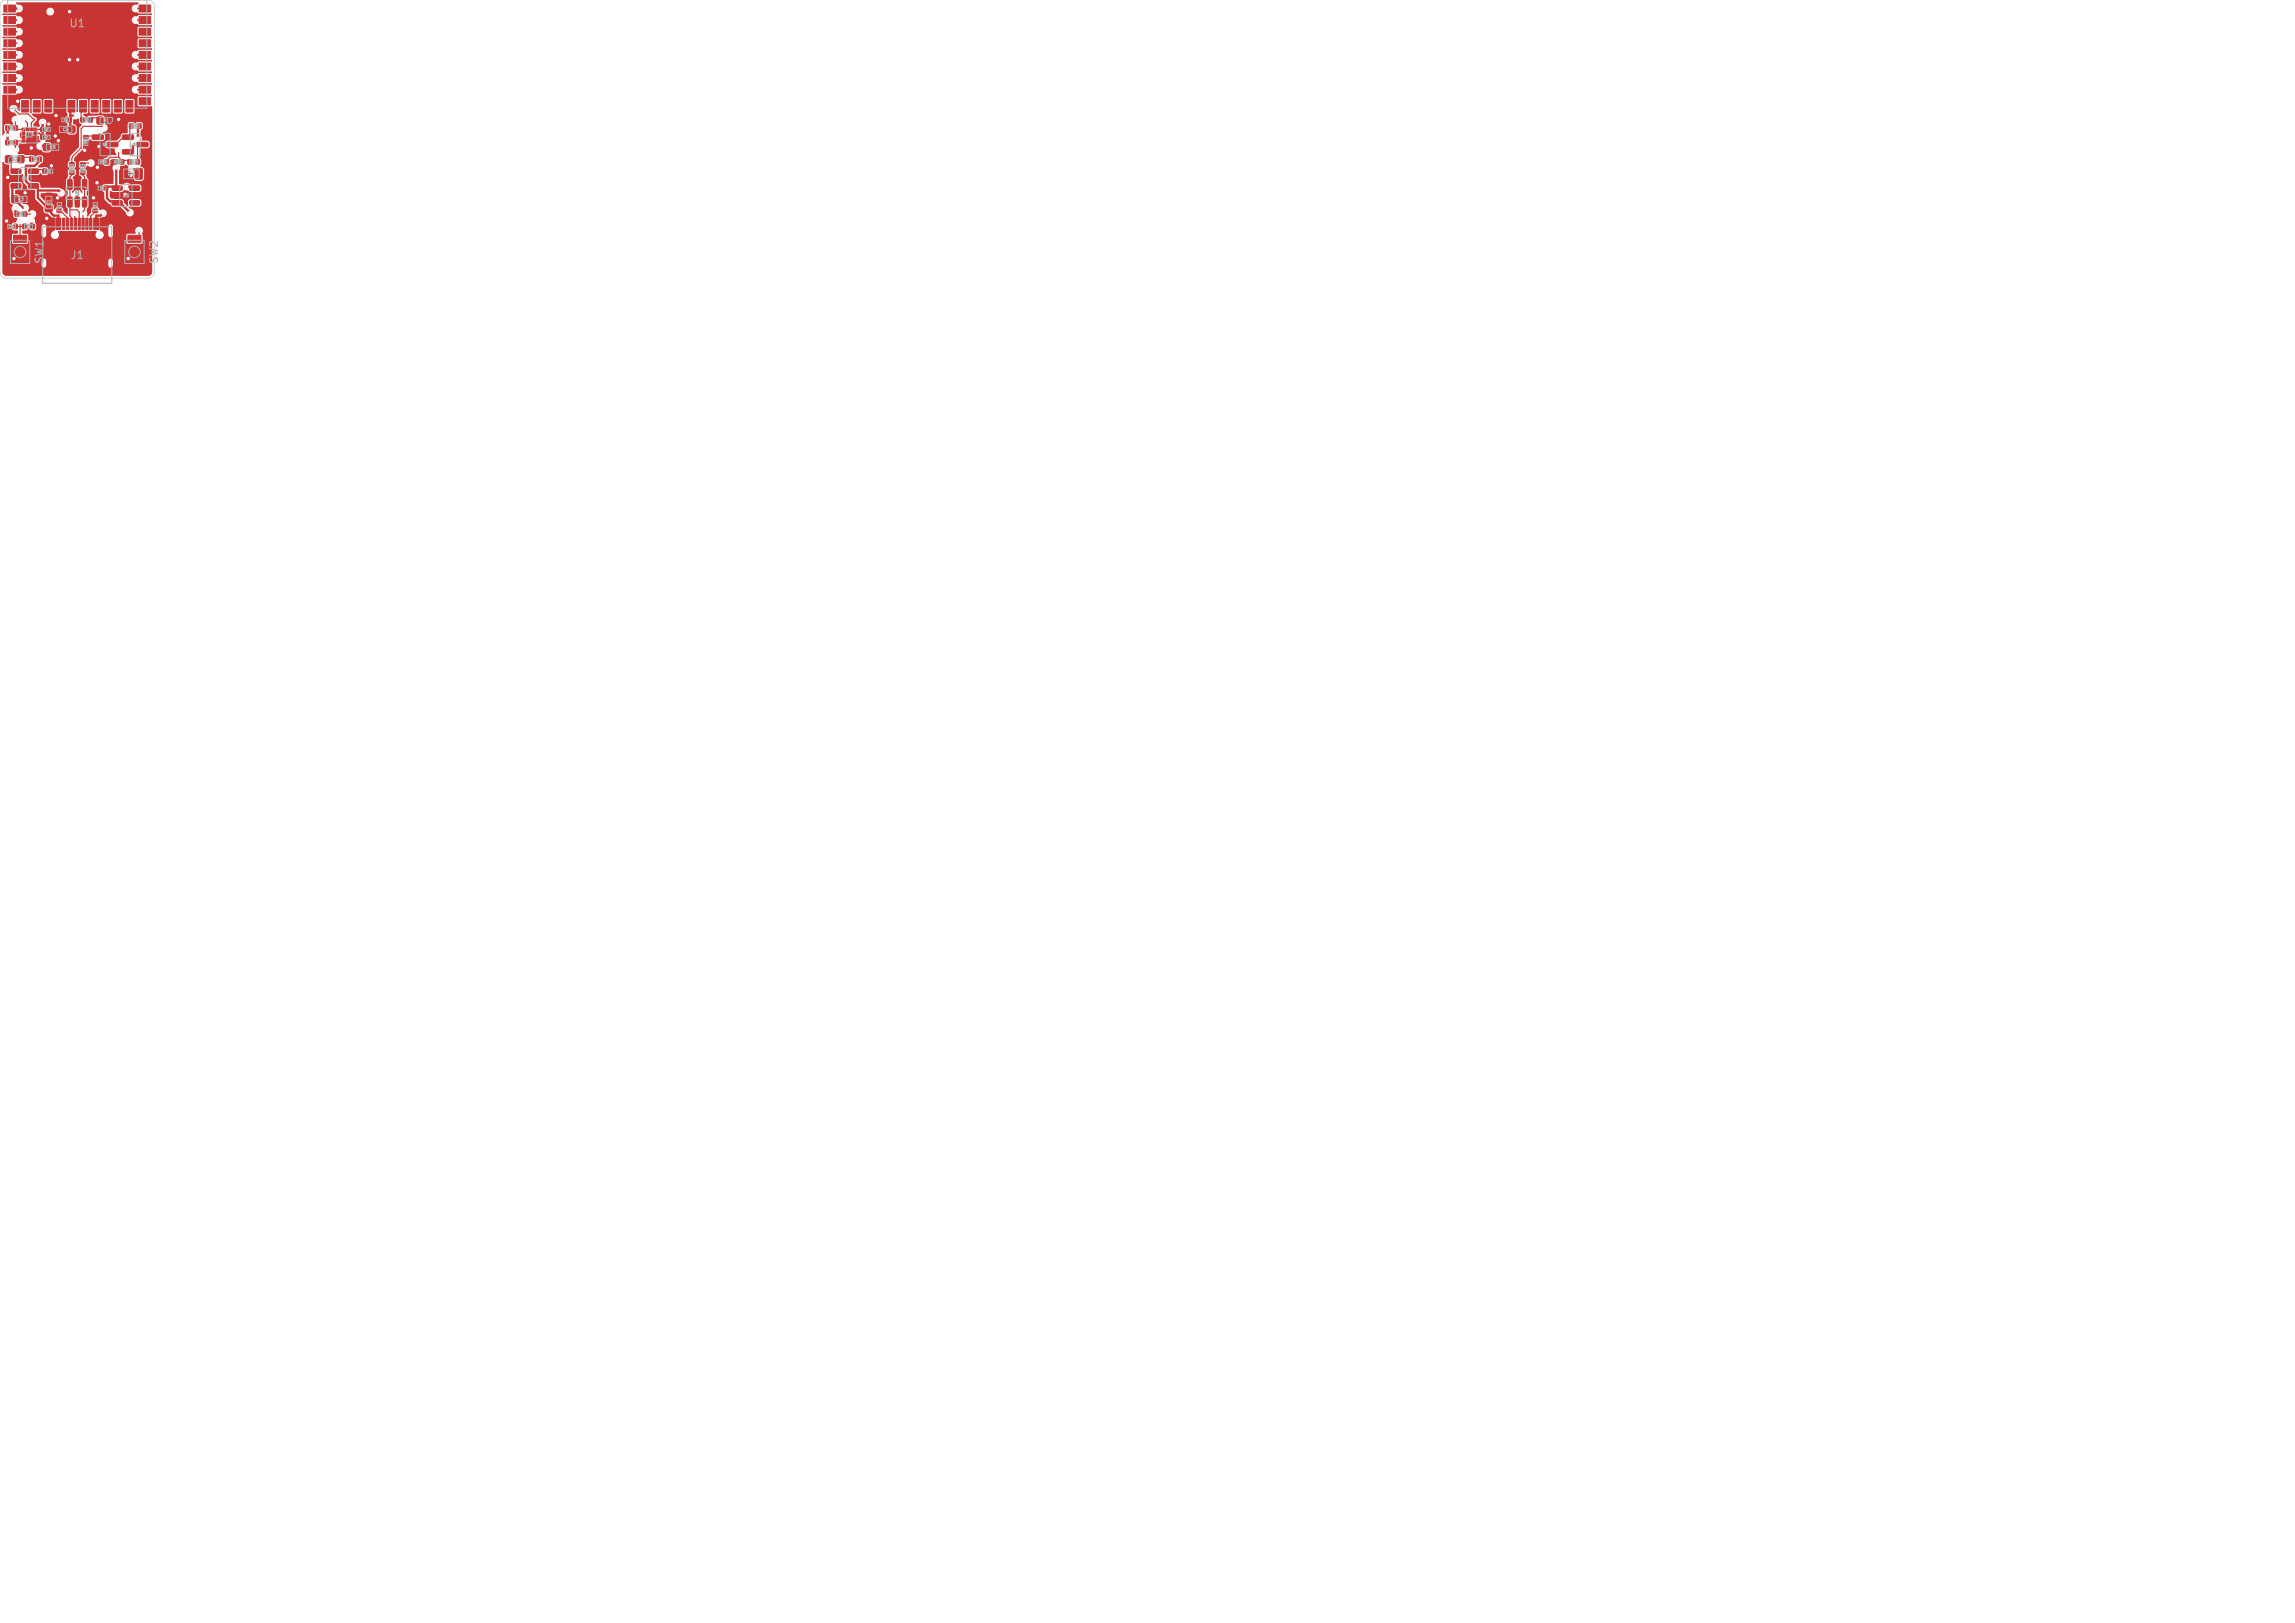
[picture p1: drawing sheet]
<svg xmlns="http://www.w3.org/2000/svg" width="297mm" height="210mm" viewBox="0 0 297 210" stroke-linecap="round" stroke-linejoin="round" font-family="sans-serif">
<defs><g id="words">
<g font-size="1.4" fill="#afafaf">
<text x="8.9" y="3.7">U1</text>
<text x="5.8" y="34.2" transform="rotate(-90 5.8 34.2)">SW1</text>
<text x="9" y="33.7">J1</text>
<text x="20.6" y="34.2" transform="rotate(-90 20.6 34.2)">SW2</text>
</g>
<g font-size=".7" fill="#afafaf">
<text x="3.2" y="17.9">U2</text>
<text x="16.4" y="22.9">C4</text>
</g>
<g font-size=".6" fill="#afafaf">
<text x="8.1" y="17">C5</text>
<text x="13.3" y="15.9">D1</text>
<text x="1.5" y="20.9">D2</text>
<text x="2.8" y="23.4">U4</text>
<text x="6.4" y="19.3">C8</text>
<text x="2.3" y="26.1">C2</text>
<text x="6.6" y="26.6" transform="rotate(-90 6.6 26.6)">C1</text>
<text x="10.3" y="25.5" transform="rotate(-90 10.3 25.5)">U5</text>
<text x="15.9" y="25.6">U3</text>
</g>
<g font-size=".4" fill="#afafaf">
<text x="1.2" y="16.7">R6</text>
<text x="10.9" y="15.7">R9</text>
<text x="17.1" y="16.5">R10</text>
<text x="1.2" y="18.6">R5</text>
<text x="4.3" y="20.8">R4</text>
<text x="6" y="22.3">R3</text>
<text x="9.5" y="22.2" transform="rotate(-90 9.5 22.2)">R15</text>
<text x="10.9" y="22.2" transform="rotate(-90 10.9 22.2)">R14</text>
<text x="11.3" y="18.7" transform="rotate(-90 11.3 18.7)">R11</text>
<text x="12.9" y="21.1">R13</text>
<text x="13.2" y="18.9">Q2</text>
<text x="16.9" y="21.1">R12</text>
<text x="17.1" y="18.9">Q1</text>
<text x="2.4" y="27.9">R8</text>
<text x="3.4" y="29.5">R7</text>
<text x="7.9" y="27" transform="rotate(-90 7.9 27)">R1</text>
<text x="12.5" y="27" transform="rotate(-90 12.5 27)">R2</text>
</g>
<g font-size=".3" fill="#afafaf">
<text x="5.7" y="16.9">C9</text>
<text x="5.7" y="17.9">C7</text>
<text x="8.2" y="15.7">C6</text>
<text x="14.9" y="21.1">C10</text>
<text x="1.1" y="29.5">C11</text>
<text x="12.9" y="24.5">C3</text>
</g>
</g></defs>
<g fill="#c83434" stroke="#c83434" stroke-width=".13">
<path d="M4.9 20.3h.4v.6h-.4z"/>
<path d="M3.9 20.3h.4v.6h-.4z"/>
<path d="M.8 16.3h.4v.5h-.4z"/>
<path d="M1.8 16.3h.4v.5h-.4z"/>
<path d="M8.7 15.2h.5v.6h-.5z"/>
<path d="M7.8 15.2h.5v.6h-.5z"/>
<path d="M1.4 21.9h1.2l.1 .1v.4l-.1 .1-1.1-.1-.1-.1z"/>
<path d="M1.4 22.8h1.2l.1 .1v.4l-.1 .1h-1.1l-.1-.2z"/>
<path d="M1.4 23.8h1.2l.1 .1v.4h-.1h-1.1l-.1-.1z"/>
<path d="M3.7 23.8h1.2l.1 .1v.4h-.1h-1.1l-.1-.1z"/>
<path d="M3.7 21.9h1.2l.1 .1v.4l-.1 .1-1.1-.1-.1-.1z"/>
<path d="M17.8 16h.4v.6h-.4z"/>
<path d="M16.8 16h.4v.6h-.4z"/>
<path d="M6.4 28.2h.6v1.5h-.6z"/>
<path d="M7.2 28.2h.6v1.5h-.6z"/>
<path d="M8.6 28.2h.3v1.5h-.3z"/>
<path d="M9.6 28.2h.3v1.5h-.3z"/>
<path d="M10.1 28.2h.3v1.5h-.3z"/>
<path d="M11.1 28.2h.3v1.5h-.3z"/>
<path d="M12.1 28.2h.7v1.5h-.7z"/>
<path d="M13 28.2h.6v1.5h-.6z"/>
<path d="M11.6 28.2h.3v1.5h-.3z"/>
<path d="M10.6 28.2h.3v1.5h-.3z"/>
<path d="M9.1 28.2h.3v1.5h-.3z"/>
<path d="M8.1 28.2h.3v1.5h-.3z"/>
<path d="M5.3 16.5h.5v.5h-.5z"/>
<path d="M6.2 16.5h.5v.5h-.5z"/>
<path d="M7.4 27h.6v.5h-.6z"/>
<path d="M7.4 26h.6v.5h-.6z"/>
<path d="M5.9 26.6l.2-.1 .6 .1 .1 .2-.1 .6h-.2h-.6l-.1-.2z"/>
<path d="M5.9 25h.2h.6l.1 .2-.1 .6-.2 .1-.6-.1-.1-.2z"/>
<path d="M13.4 24.1h.5v.5h-.5z"/>
<path d="M12.5 24.1h.5v.5h-.5z"/>
<path d="M.8 18.2h.4v.5h-.4z"/>
<path d="M1.8 18.2h.4v.5h-.4z"/>
<path d="M5.3 17.5h.5v.5h-.5z"/>
<path d="M6.2 17.5h.5v.5h-.5z"/>
<path d="M12 17.5h1.3l.1 .1v.4l-.1 .1-1.3-.1-.1-.1z"/>
<path d="M12 19.4h1.3l.1 .1v.4h-.1h-1.3l-.1-.1z"/>
<path d="M13.8 18.4h1.4l.1 .1v.4l-.2 .1h-1.2l-.1-.1z"/>
<path d="M14.2 15.2h.7v.8h-.7z"/>
<path d="M12.6 15.2h.7v.8h-.7z"/>
<path d="M17.5 21.8h.7l.2 .1 .1 1.1-.2 .2h-.6l-.2-.1v-1.1z"/>
<path d="M15.6 21.8h.7l.2 .1 .1 1.1-.2 .2h-.6l-.2-.1v-1.1z"/>
<path d="M15.9 17.5h1.3l.1 .1v.4l-.1 .1-1.3-.1-.1-.1z"/>
<path d="M15.9 19.4h1.3l.1 .1v.4h-.1h-1.3l-.1-.1z"/>
<path d="M17.7 18.4h1.4l.1 .1v.4l-.2 .1h-1.2l-.1-.1z"/>
<path d="M.5 .6h1.5v.9h-1.5z"/>
<path d="M.5 2.2h1.5v.9h-1.5z"/>
<path d="M.5 3.6h1.5v.9h-1.5z"/>
<path d="M.5 5.2h1.5v.9h-1.5z"/>
<path d="M.5 6.6h1.5v.9h-1.5z"/>
<path d="M.5 8.2h1.5v.9h-1.5z"/>
<path d="M.5 9.6h1.5v.9h-1.5z"/>
<path d="M.5 11.2h1.5v.9h-1.5z"/>
<path d="M.5 12.6h1.5v.9h-1.5z"/>
<path d="M2.8 13h.9v1.5h-.9z"/>
<path d="M4.3 13h.9v1.5h-.9z"/>
<path d="M5.8 13h.9v1.5h-.9z"/>
<path d="M7.3 13h.9v1.5h-.9z"/>
<path d="M8.8 13h.9v1.5h-.9z"/>
<path d="M10.3 13h.9v1.5h-.9z"/>
<path d="M11.8 13h.9v1.5h-.9z"/>
<path d="M13.3 13h.9v1.5h-.9z"/>
<path d="M14.8 13h.9v1.5h-.9z"/>
<path d="M16.3 13h.9v1.5h-.9z"/>
<path d="M18 12.6h1.5v.9h-1.5z"/>
<path d="M18 11.2h1.5v.9h-1.5z"/>
<path d="M18 9.6h1.5v.9h-1.5z"/>
<path d="M18 8.2h1.5v.9h-1.5z"/>
<path d="M18 6.6h1.5v.9h-1.5z"/>
<path d="M18 5.2h1.5v.9h-1.5z"/>
<path d="M18 3.6h1.5v.9h-1.5z"/>
<path d="M18 2.2h1.5v.9h-1.5z"/>
<path d="M18 .6h1.5v.9h-1.5z"/>
<path d="M8.1 5.7h2.8v.6h-2.8z"/>
<path d="M8.1 6.9h2.8v1.6h-2.8z"/>
<path d="M10.7 23.2h.4l.1 .1v1.1v.1h-.4l-.1-.1z"/>
<path d="M9.7 23.2h.4l.2 .1v1.1l-.1 .1h-.4l-.1-.1z"/>
<path d="M8.8 23.2h.4l.1 .1v1.1v.1h-.4l-.1-.1z"/>
<path d="M8.8 25.5h.4l.1 .1v1v.2h-.4l-.1-.1z"/>
<path d="M9.7 25.5h.4l.2 .1v1l-.1 .2h-.4l-.1-.1z"/>
<path d="M10.7 25.5h.4l.1 .1v1v.2h-.4l-.1-.1z"/>
<path d="M9 22.1h.6v.4h-.6z"/>
<path d="M9 21.1h.6v.4h-.6z"/>
<path d="M2 27.4h.4v.6h-.4z"/>
<path d="M3 27.4h.4v.6h-.4z"/>
<path d="M5.6 18.6h.2h.6l.1 .2-.1 .7h-.2h-.6v-.2z"/>
<path d="M7.2 18.6h.1h.7v.2v.7h-.2h-.6l-.1-.2z"/>
<path d="M2.9 16.6h.3v.3h-.3z"/>
<path d="M2.9 17.1h.3v.3h-.3z"/>
<path d="M2.9 17.6h.3v.3h-.3z"/>
<path d="M2.9 18.1h.3v.3h-.3z"/>
<path d="M3.4 18.1h.3v.4h-.3z"/>
<path d="M3.9 18.1h.3v.4h-.3z"/>
<path d="M4.4 18.1h.4v.3h-.4z"/>
<path d="M4.4 17.6h.4v.3h-.4z"/>
<path d="M4.4 17.1h.4v.3h-.4z"/>
<path d="M4.4 16.6h.4v.3h-.4z"/>
<path d="M3.9 16.5h.3v.4h-.3z"/>
<path d="M3.4 16.5h.3v.4h-.3z"/>
<path d="M13.6 20.7h.4v.5h-.4z"/>
<path d="M12.6 20.7h.4v.5h-.4z"/>
<path d="M1.5 25.4l.2-.1 .6 .1 .1 .2-.1 .6-.1 .1-.7-.1v-.2z"/>
<path d="M3.1 25.4l.2-.1 .6 .1v.2v.6l-.2 .1-.6-.1-.1-.2z"/>
<path d="M12 27h.6v.5h-.6z"/>
<path d="M12 26h.6v.5h-.6z"/>
<path d="M10.4 22.1h.6v.4h-.6z"/>
<path d="M10.4 21.1h.6v.4h-.6z"/>
<path d="M.7 20.2h.8v.8h-.8z"/>
<path d="M2.3 20.2h.8v.8h-.8z"/>
<path d="M16.6 30.5h1.7v.8h-1.7z"/>
<path d="M16.6 33.9h1.7v.9h-1.7z"/>
<path d="M14.5 24.1h1.2l.1 .1v.4h-.1h-1.1l-.1-.1z"/>
<path d="M14.5 25h1.2l.1 .2v.3l-.1 .1h-1.1l-.1-.1z"/>
<path d="M14.5 26h1.2l.1 .1v.4l-.1 .1-1.1-.1-.1-.1z"/>
<path d="M16.8 26h1.2l.1 .1v.4l-.1 .1-1.1-.1-.1-.1z"/>
<path d="M16.8 24.1h1.2l.1 .1v.4h-.1h-1.1l-.1-.1z"/>
<path d="M4 29h.4v.6h-.4z"/>
<path d="M3 29h.4v.6h-.4z"/>
<path d="M1.7 30.5h1.8v.8h-1.8z"/>
<path d="M1.7 33.9h1.8v.9h-1.8z"/>
<path d="M15.5 20.7h.5v.5h-.5z"/>
<path d="M14.6 20.7h.5v.5h-.5z"/>
<path d="M10.5 15.2h.4v.6h-.4z"/>
<path d="M11.5 15.2h.4v.6h-.4z"/>
<path d="M5.6 21.9h.4v.5h-.4z"/>
<path d="M6.6 21.9h.4v.5h-.4z"/>
<path d="M10.8 17.6h.6v.4h-.6z"/>
<path d="M10.8 18.6h.6v.4h-.6z"/>
<path d="M8.9 16.3h.1h.7v.2v.7h-.2h-.6l-.1-.2z"/>
<path d="M7.3 16.3h.2h.6l.1 .2-.1 .7h-.2h-.6v-.2z"/>
<path d="M17.6 20.7h.4v.5h-.4z"/>
<path d="M16.6 20.7h.4v.5h-.4z"/>
<path d="M1.7 29h.5v.6h-.5z"/>
<path d="M.8 29h.5v.6h-.5z"/>
</g>
<path d="M5.7 29.3v1.1M14.3 29.3v1.1M14.3 33.8v.5" fill="none" stroke="#c83434" stroke-width="1"/>
<g fill="#ececec" stroke="#ececec" stroke-width=".13">
<circle cx="5.5" cy="15.8" r=".3"/>
<circle cx="2.3" cy="17.5" r=".3"/>
<circle cx="4.1" cy="28.6" r=".3"/>
<circle cx="9.7" cy="14.9" r=".3"/>
<circle cx="2.4" cy="1.1" r=".3"/>
<circle cx="5.2" cy="18.9" r=".3"/>
<circle cx="2" cy="27" r=".3"/>
<circle cx="1" cy="17.5" r=".3"/>
<circle cx="6.5" cy="1.5" r=".3"/>
<circle cx="17.1" cy="21.9" r=".3"/>
<circle cx="16.4" cy="24.2" r=".3"/>
<circle cx="2.4" cy="7.1" r=".3"/>
<circle cx="3.1" cy="15.5" r=".3"/>
<circle cx="1.7" cy="14.1" r=".3"/>
<circle cx="2.4" cy="8.6" r=".3"/>
<circle cx="2.6" cy="28.8" r=".3"/>
<circle cx="2.4" cy="11.6" r=".3"/>
<circle cx="2.4" cy="2.6" r=".3"/>
<circle cx="18" cy="29.9" r=".3"/>
<circle cx="2" cy="15.5" r=".3"/>
<circle cx="2.4" cy="5.6" r=".3"/>
<circle cx="2" cy="19.3" r=".3"/>
<circle cx="2.4" cy="4.1" r=".3"/>
<circle cx="4.2" cy="27.7" r=".3"/>
<circle cx="2.4" cy="10.1" r=".3"/>
<circle cx="17.5" cy="11.6" r=".3"/>
<circle cx="17.5" cy="10.1" r=".3"/>
<circle cx="9.6" cy="27.8" r=".3"/>
<circle cx="10.8" cy="27.6" r=".3"/>
<circle cx="13.5" cy="16.6" r=".3"/>
<circle cx="17.5" cy="8.6" r=".3"/>
<circle cx="17.5" cy="7.1" r=".3"/>
<circle cx="11.7" cy="21.1" r=".3"/>
<circle cx="15.3" cy="19.5" r=".3"/>
<circle cx="17.5" cy="2.6" r=".3"/>
<circle cx="12.8" cy="17.1" r=".3"/>
<circle cx="17.5" cy="1.1" r=".3"/>
<circle cx="6.6" cy="21.5" r=".3"/>
<circle cx="12.8" cy="18.9" r=".3"/>
<circle cx="1" cy="22.9" r=".3"/>
<circle cx="6.1" cy="28.3" r=".3"/>
<circle cx="16.6" cy="33.5" r=".3"/>
<circle cx="10.1" cy="7.7" r=".3"/>
<circle cx="12.1" cy="25.6" r=".3"/>
<circle cx="7.1" cy="17.6" r=".3"/>
<circle cx="10.9" cy="19.5" r=".3"/>
<circle cx="2.3" cy="13.1" r=".3"/>
<circle cx="7.2" cy="14.9" r=".3"/>
<circle cx="6.3" cy="16.1" r=".3"/>
<circle cx="15.3" cy="15.5" r=".3"/>
<circle cx="12.6" cy="21.6" r=".3"/>
<circle cx="4" cy="19.2" r=".3"/>
<circle cx="7.5" cy="25.6" r=".3"/>
<circle cx="9" cy="1.5" r=".3"/>
<circle cx="12.5" cy="23.6" r=".3"/>
<circle cx="3.2" cy="24.9" r=".3"/>
<circle cx=".9" cy="28.6" r=".3"/>
<circle cx="16.2" cy="25.2" r=".3"/>
<circle cx="9" cy="7.7" r=".3"/>
<circle cx="1.8" cy="33.5" r=".3"/>
<circle cx="7.6" cy="18.2" r=".3"/>
<circle cx="17.2" cy="18.6" r=".3"/>
<circle cx="16.8" cy="27.5" r=".3"/>
<circle cx="3.3" cy="26.9" r=".3"/>
<circle cx="15" cy="21.8" r=".3"/>
<circle cx="17.9" cy="17.9" r=".3"/>
<circle cx="7.9" cy="24.9" r=".3"/>
<circle cx="13.3" cy="27.6" r=".3"/>
</g>
<g fill="none" stroke="#c83434" stroke-width=".2">
<path d="M1.3 7.1h1.2M1.3 8.6h1.2M1.3 11.6h1.2M1.3 2.6h1.2M1.3 5.6h1.2M1.3 4.1h1.2M1.3 10.1h1.2M2.4 17.5h.3M3 17.2h-.3v.6h.3M4.6 16.8h.8M4.6 17.2h.5l.3 .3M17.6 7.1h1.2"/>
<path d="M17.6 8.6h1.2M17.6 11.6h1.2M17.6 2.6h1.2M17.6 10.1h1.2M17.6 1.1h1.2M10 25.1v.6"/>
</g>
<g fill="none" stroke="#c83434" stroke-width=".3">
<path d="M1 16.7v1.6M1.3 1.1h1.2M1.3 13.1h1M5.2 18.9h.5M5.5 15.9v1.7M6.3 16.1v.4M6.6 17.6h.5M7.2 14.9h.7M7.5 18.2v.5M7.9 14.3v2.3M9.1 14.9h.6M9.1 14.3v2.3"/>
<path d="M10.7 19.6l-.7 .6v3.1M10.9 19v.5M12.8 18.9v.6M14.9 15.5h.5M17.2 18.5v1M17.9 16.5v1.4M.9 28.6v.5M1 22.9h.5M1.6 24.2v1.3M1.8 33.5v.4M2 27v.5M2.3 26.2l.7 .7h.3"/>
<path d="M3.3 24.9v.6M4.1 28.6v.4M4.9 24.2v1.4l1.1 1M5 24.6h2.6l.3 .3M5.1 20.9l-.6 .6h-1.1v2l.4 .4M6.1 28.2h.4M6.6 27.2v.4l.3 .3h.6v.7M6.6 25.5h.6M6.6 21.5v.4M7.4 25.6v.4M12.1 25.6v.4M12.5 23.6v.6"/>
<path d="M12.6 21.2v.4M13.3 27.6l-.3 .3h-.6v.7M13.5 29h.5M13.9 24.2h.7M13.9 24.6v1l.4 .4h.3M15.1 21.8v2.4M15.8 26.5l1 1M16.4 24.2h.5M16.6 33.5v.4M17.1 21.9h.5"/>
</g>
<g fill="none" stroke="#c83434" stroke-width=".15">
<path d="M1.7 14.1l.8 .7h1.2l.6 .5 .2 .2-.4 .4v.8M2 15.5v.9M2 18.6v.7M2.1 16.8h.9M2.1 18.2h.9M3.1 15.5l.5 .4v.8M3.6 18.3v.3l.5 .6M4.1 18.3v.9M4.6 17.8v.8l-.5 .6M10.5 14.5v.7M11.3 17.6h.7M11.9 15.2h.7"/>
<path d="M12.9 17.1v.4M13.5 16.5l-.2-.2h-2.5l-.3 .3v2.6l-1.1 1-.1 .3v.7M15.4 19.5v.8M15.9 17.8l-.7 .7M16.8 16.5v1M17.8 18.9v1.8M1.4 20.9l.1 1M2 29.3h1.2M2.6 28.8v1.8M3 20.3h.9M3.3 27.7h.9M4.9 21.9h.7"/>
<path d="M7.9 27.3l.8 .9v.4M9 27.2h.9l.3 .3v1.1M9 24v2M9 26.3v1.6l.2 .3v.4M9.3 22.4v.2l-.3 .3v.5M9.6 27.8l.1 .8M10.7 22.4v.2l.2 .3v.5M10.9 24v2M10.9 26.3v.9l-.2 .1v1.3M10.9 21.1h.8M12.2 27.3v.2l-.5 .4v.7M13.9 20.7l.4-.4h1.1l.4 .5"/>
<path d="M16 20.8h.6M18 29.9v.7"/>
</g>
<path d="M.3 1.8h1.7l.2-.2 .6-.1h3.2v.1a.51 .51 0 0 0 .8 .3 .51 .51 0 0 0-.1-.9 .51 .51 0 0 0-.7 .5h-3.2a.52 .52 0 0 0 .1-.7 .52 .52 0 0 0-.7-.2l-.1-.2 .1-.1h15.7v.1l-.2 .2a.51 .51 0 0 0-.7 .5 .51 .51 0 0 0 .8 .5l.2 .2h1.5a.12 .12 0 0 1 .2 .1 .12 .12 0 0 1-.2 0l-1.6 .1a.32 .32 0 0 1-.4 .1 .51 .51 0 0 0-.4 .6 .51 .51 0 0 0 .7 .4l.2 .2h1.5a.12 .12 0 0 1 .2 .1 .12 .12 0 0 1-.2 0h-1.5l-.2 .2v1l.1 .1 1.6 .1a.12 .12 0 0 1 .2 .1 .12 .12 0 0 1-.2 0h-1.5l-.2 .2v1l.1 .1 1.6 .1a.12 .12 0 0 1 .2 .1 .12 .12 0 0 1-.2 0l-1.6 .1a.32 .32 0 0 1-.4 .1 .51 .51 0 0 0-.4 .6 .51 .51 0 0 0 .7 .4l.2 .2h1.5a.12 .12 0 0 1 .2 .1 .12 .12 0 0 1-.2 0l-1.6 .1a.32 .32 0 0 1-.4 .1 .51 .51 0 0 0-.4 .6 .51 .51 0 0 0 .7 .4l.2 .2h1.5a.12 .12 0 0 1 .2 0 .12 .12 0 0 1-.2 .1l-1.6 .1a.32 .32 0 0 1-.4 .1 .51 .51 0 0 0-.4 .6 .51 .51 0 0 0 .7 .4l.2 .2h1.5a.12 .12 0 0 1 .2 0 .12 .12 0 0 1-.2 .1l-1.6 .1a.32 .32 0 0 1-.4 .1 .51 .51 0 0 0-.4 .6 .51 .51 0 0 0 .7 .4l.2 .2h1.5a.12 .12 0 0 1 .2 0 .12 .12 0 0 1-.2 .1h-1.5l-.2 .2v1l.1 .1h1.7l.1 .1v21.4l-.2 .4-.3 .1-18.6-.1-.2-.2-.1-.2v-11h.9l.1 2 .4 .3a1.15 1.15 0 0 0 0 1.1 .45 .45 0 0 0 .5 .6l.1 .2-.2 .4h-.5l-.1 .2 .1 .7 .2 .1h.4l.1 .1v.3h-.6l-.1 .2-.1 1 .2 .2h1.8l.2-.2h12.6l.2 .2h1.8l.2-.2v-1a.28 .28 0 0 1 0-.4 .52 .52 0 0 0-.6-.6 .52 .52 0 0 0-.3 .8h-.1l-1.1 .1-.1 1.1h-12.6l-.1-1-.1-.2h-.6v-.3v-.1h.5l.3-.2 .3 .2h.5l.2-.2v-.5l-.2-.3v-.3a.26 .26 0 0 1-.1-.3 .26 .26 0 0 1 .2-.2 .52 .52 0 0 0-.1-.7 .52 .52 0 0 0-.7 .1l-.2-.1a.55 .55 0 0 0 0-.7 .55 .55 0 0 0-.6-.2l-.4-.4v-.5a.63 .63 0 0 0-.6-.4v-.5l.7-.1 .2-.1v-.7l-.3-.2-1.2 .1-.2 .2v.4h-.9v-3.2l.1-.1 .1 .1a.56 .56 0 0 0 .6 .3l.1 1.1 .1 .2 1.3 .1 .3-.2 .1 1.1 .4 .4 .1 .4 .2 .1 .8 .1 .1 1.1 1 1.1v.4a.48 .48 0 0 0 .6 .4l.5 .5 .3 .2 .1 1.5a.54 .54 0 0 0-.6 .6 .54 .54 0 0 0 .6 .5 .54 .54 0 0 0 .5-.6l-.1-.3 .1-.1h4.4h.4l.1 .1a.54 .54 0 0 0 .1 .8 .54 .54 0 0 0 .8-.2 .54 .54 0 0 0-.4-.7v-1.6l.2-.1a.61 .61 0 0 0 .4-1l-.2-.1-.5 .1-.2-.4h-.6l-.3 .2v.5l-.3 .3a.13 .13 0 0 1-.1 .2 .13 .13 0 0 1-.2-.1l.1-.3-.1-.6 .3-.3v-1.1l-.3-.3v-.5l.2-.2h1.8l.3 .3v.9l.5 .5 .3 .1 .2 .3 1.1 .1 .7 .7a.52 .52 0 0 0 .5 .5 .52 .52 0 0 0 .5-.5 .52 .52 0 0 0-.5-.5l-.1-.2v-.1h1.5l.1-.3-.1-.5-.2-.2-1.2 .1-.2 .2v.6l-.1 .1-.5-.5a.36 .36 0 0 0-.3-.5h-1.3l-.2-.2v-.8h.1l.3 .2h1.1l.4-.3h.5l.3 .3h1.1l.2-.2 .1-.5-.1-.3-1.5-.1a.54 .54 0 0 0-.8 .1l-.5-.1v-1.7l.1-.2v-.4h.5l.3-.2 .3 .2a.58 .58 0 0 0 0 .7 .58 .58 0 0 0 .6 .2l.1 .7 .1 .2 .2 .1h.7l.2-.1 .1-.2 .1-1.1a.63 .63 0 0 0-.6-.5l.2-.3v-.5l-.2-.3v-1.2h1l.3-.3v-.5l-.2-.1-.9-.2-.1-1.2 .3-.3-.1-.7-.2-.1h-.4l-.3 .2-.3-.2h-.5l-.2 .3v1.1l-.6 .1a.42 .42 0 0 0-.3 .4l-.5 .5h-1.2l-.2 .1v.8l.2 .1h.9l.1 .4 .2 .4-.1 .1h-.9l-.4 .3a.34 .34 0 0 0-.4 .3v.5l.3 .3h.4l.2-.2 .1-.5 .1-.2h.9l-.1 .7a.53 .53 0 0 0-.6 .2 .53 .53 0 0 0 .1 .6v1.7h-1a.46 .46 0 0 0-.5 .3v.5h-1.8l.1-1.3-.3-.3v-.3v-.6l-.2-.3 .2-.4h.2a.52 .52 0 0 0 .7 0 .52 .52 0 0 0-.1-.8 .52 .52 0 0 0-.7 .2h-.9l-.2 .3v.4l.2 .3-.2 .3v.4l.3 .3a.24 .24 0 0 1 .1 .2 .24 .24 0 0 1-.1 .2l-.1 1.2 .2 .2a.17 .17 0 0 1 .1 .2 .17 .17 0 0 1-.2 .2 .56 .56 0 0 0-.5-.4 .56 .56 0 0 0-.5 .4l-.1-.1a.21 .21 0 0 1 .1-.3l.1-1.3-.2-.3 .4-.5v-.4l-.2-.3 .2-.3v-.5a.35 .35 0 0 1-.2-.6l1.2-1.1v-1h.6l.3-.3 .3 .3 1.5-.1 .1-.2v-.4l-.3-.4 .1-.1a.54 .54 0 0 0 .6-.5 .54 .54 0 0 0-.4-.6v-.7a.41 .41 0 0 0-.4-.4l-1.7 .1a.4 .4 0 0 1-.4 .1 .4 .4 0 0 1-.3-.4h.5l.1-.2h.2l.2 .2h.9l.2-.2h.2l.2 .2h.9l.2-.2h.2l.2 .2h.9l.2-.2h.2l.2 .2h1l.1-.2v-1.6l-.2-.1-1 .1-.1 1.6h-.2l-.1-1.6-1.1-.1-.1 .2v1.5h-.2l-.1-1.6-1.1-.1-.1 .2v1.5h-.2l-.1-1.6-1.1-.1-.1 .2v1.5h-.2v-1.5l-.1-.2-1.1 .1-.2 1.6-.1-.1-.1-1.5-1.1-.1-.1 .2v1.5l.1 .2v.2l-.2 .3 .1 .7a.36 .36 0 0 1 0 .6v.6l.2 .2 .8 .1 .3-.3v-.6l-.1-.3-.3-.2v-.5l.7-.2 .1 .6 .3 .2-.4 .5v2.5l-1 1-.2 .3v.4l-.2 .3v.4l.2 .3-.2 .3v.6l-.3 .6 .1 1.2 .2 .3v.4l-.3 .4v1.1l.3 .3v.7h-.2l-.4-.5a.35 .35 0 0 0-.3-.4h-.5l-.3 .3-.1-.1v-.4l-.2-.2-.7-.1-.8-.9v-.4h2a.57 .57 0 0 0 .5 .4 .57 .57 0 0 0 .6-.3 .65 .65 0 0 0-.6-.7l-.2-.1h-2.3l-.2-.7-1.2-.1-.2-.2 .1-.6 1.2-.1 .3-.2 .3 .3h.4l.3-.3v-.5l-.3-.3-1 .1-.1-.1 .7-.7v-.6l-.2-.2h-.5l-.3 .2-.3-.2h-1l-.4-.2h-.6v-.1a.61 .61 0 0 0 .1-.9l.1-.2a.19 .19 0 0 1 .1-.2 .19 .19 0 0 1 .2 .1h.5l.1-.1v-1.3l.1-.1h.6l.1 .4 .1 .1h.7v.4l.2 .3v.1a.54 .54 0 0 0-.5 .6 .54 .54 0 0 0 .7 .4l.3 .3h.6l.2-.1 .2-.2-.1-.9-.2-.1-.6-.1 .2-.3v-.5a.34 .34 0 0 1 0-.5v-.5a.3 .3 0 0 1 0-.5 .52 .52 0 0 0-.7-.6 .52 .52 0 0 0-.1 .9l-.2 .1-.7-.1v-.3l.5-.6-.1-.1-.3-.2-.3-.4h1.1l.2-.2h.2l.2 .2h1l.1-.2v-1.6l-.2-.1-1 .1-.1 1.6h-.2l-.1-1.6-1.1-.1-.1 .2v1.5a.11 .11 0 0 1-.1 .2 .11 .11 0 0 1-.1-.2v-1.5l-.2-.2-1 .1-.2 1.5a.37 .37 0 0 1-.3-.5 .52 .52 0 0 0-.6-.3 .52 .52 0 0 0-.3 .6 .52 .52 0 0 0 .6 .4l.3 .3a.59 .59 0 0 0-.7 .4 .59 .59 0 0 0 .2 .7l-.2 .2-.3-.2h-.4l-.2 .2-.1 .6 .1 .3-.1 .4h-.1l-.1-5.2h1.7l.2-.2a.52 .52 0 0 0 .8-.5 .52 .52 0 0 0-.8-.5l-.2-.2-1.5 .1a.14 .14 0 0 1-.2-.2 .12 .12 0 0 1 .2 0h1.5l.3-.2a.51 .51 0 0 0 .7-.5 .51 .51 0 0 0-.8-.5l-.2-.2-1.5 .1a.14 .14 0 0 1-.2-.2 .12 .12 0 0 1 .2 0h1.5l.3-.2a.51 .51 0 0 0 .7-.5 .51 .51 0 0 0-.8-.5l-.2-.2-1.5 .1a.14 .14 0 0 1-.2-.2 .12 .12 0 0 1 .2 0h1.5l.3-.2a.51 .51 0 0 0 .7-.5 .51 .51 0 0 0-.8-.5l-.2-.2-1.5 .1a.14 .14 0 0 1-.2-.2 .12 .12 0 0 1 .2 0h1.5l.3-.2a.51 .51 0 0 0 .7-.5 .51 .51 0 0 0-.8-.5l-.2-.2-1.5 .1a.14 .14 0 0 1-.2-.2 .12 .12 0 0 1 .2 0h1.5l.3-.2a.51 .51 0 0 0 .7-.5 .51 .51 0 0 0-.8-.5l-.2-.2-1.5 .1a.14 .14 0 0 1-.2-.2 .12 .12 0 0 1 .2 0h1.5l.3-.2a.51 .51 0 0 0 .7-.5 .51 .51 0 0 0-.8-.5l-.2-.2-1.6 .1z" fill="#c83434"/>
<g fill="#fff" stroke="#fff" stroke-width=".13">
<circle cx="5.5" cy="15.8" r=".15"/>
<circle cx="2.3" cy="17.5" r=".15"/>
<circle cx="4" cy="28.6" r=".15"/>
<circle cx="9.7" cy="15" r=".15"/>
<circle cx="2.5" cy="1.1" r=".15"/>
<circle cx="5.2" cy="18.9" r=".15"/>
<circle cx="2" cy="27" r=".15"/>
<circle cx="1" cy="17.5" r=".15"/>
<circle cx="6.5" cy="1.5" r=".15"/>
<circle cx="17" cy="21.9" r=".15"/>
<circle cx="16.4" cy="24.1" r=".15"/>
<circle cx="2.4" cy="7.1" r=".15"/>
<circle cx="3.1" cy="15.4" r=".15"/>
<circle cx="1.8" cy="14" r=".15"/>
<circle cx="2.4" cy="8.6" r=".15"/>
<circle cx="2.6" cy="28.7" r=".15"/>
<circle cx="2.4" cy="11.6" r=".15"/>
<circle cx="2.4" cy="2.6" r=".15"/>
<circle cx="18" cy="29.8" r=".15"/>
<circle cx="2" cy="15.5" r=".15"/>
<circle cx="2.4" cy="5.6" r=".15"/>
<circle cx="2" cy="19.4" r=".15"/>
<circle cx="2.4" cy="4.1" r=".15"/>
<circle cx="4.2" cy="27.7" r=".15"/>
<circle cx="2.5" cy="10.1" r=".15"/>
<circle cx="17.5" cy="11.6" r=".15"/>
<circle cx="17.5" cy="10.1" r=".15"/>
<circle cx="9.7" cy="27.7" r=".15"/>
<circle cx="10.8" cy="27.7" r=".15"/>
<circle cx="13.4" cy="16.5" r=".15"/>
<circle cx="17.5" cy="8.6" r=".15"/>
<circle cx="17.5" cy="7.1" r=".15"/>
<circle cx="11.8" cy="21.1" r=".15"/>
<circle cx="15.3" cy="19.5" r=".15"/>
<circle cx="17.5" cy="2.6" r=".15"/>
<circle cx="12.9" cy="17" r=".15"/>
<circle cx="17.5" cy="1.1" r=".15"/>
<circle cx="6.7" cy="21.4" r=".15"/>
<circle cx="12.8" cy="19" r=".15"/>
<circle cx="1" cy="23" r=".15"/>
<circle cx="6" cy="28.2" r=".15"/>
<circle cx="16.6" cy="33.4" r=".15"/>
<circle cx="10.1" cy="7.7" r=".15"/>
<circle cx="12.1" cy="25.6" r=".15"/>
<circle cx="7.1" cy="17.6" r=".15"/>
<circle cx="11" cy="19.4" r=".15"/>
<circle cx="2.3" cy="13.1" r=".15"/>
<circle cx="7.2" cy="15" r=".15"/>
<circle cx="6.3" cy="16" r=".15"/>
<circle cx="15.3" cy="15.4" r=".15"/>
<circle cx="12.6" cy="21.7" r=".15"/>
<circle cx="4" cy="19.1" r=".15"/>
<circle cx="7.4" cy="25.6" r=".15"/>
<circle cx="9" cy="1.5" r=".15"/>
<circle cx="12.5" cy="23.7" r=".15"/>
<circle cx="3.2" cy="25" r=".15"/>
<circle cx=".8" cy="28.6" r=".15"/>
<circle cx="9" cy="7.7" r=".15"/>
<circle cx="1.8" cy="33.4" r=".15"/>
<circle cx="7.5" cy="18.2" r=".15"/>
<circle cx="17.2" cy="18.5" r=".15"/>
<circle cx="16.8" cy="27.5" r=".15"/>
<circle cx="3.2" cy="26.9" r=".15"/>
<circle cx="15" cy="21.7" r=".15"/>
<circle cx="17.8" cy="17.9" r=".15"/>
<circle cx="7.9" cy="25" r=".15"/>
<circle cx="13.3" cy="27.6" r=".15"/>
<circle cx="7.1" cy="30.4" r=".32"/>
<circle cx="12.9" cy="30.4" r=".32"/>
</g>
<path d="M5.7 29.3v1.1M14.3 29.3v1.1M14.3 33.8v.5" fill="none" stroke="#fff" stroke-width=".6"/>
<g fill="none" stroke="#afafaf" stroke-width=".13">
<path d="M1 -.1v14.1h18v-14M1 16.3h1v.5h-1zM1 18.2h1v.5h-1zM1 0h18M2.8 17l.5-.5h1.5v2h-2zM5.5 16.5h1v.5h-1zM5.5 17.5h1v.5h-1zM6 18.6h1.6v.9h-1.6zM7.7 16.3h1.6v.9h-1.6zM8 15.2h1v.6h-1zM10.7 15.2h1v.6h-1zM10.8 17.8h.6v1h-.6z"/>
<path d="M11.2 18v.1M13 15.2h1.6v.5l-.3 .3h-1.3zM13.3 17.2h1v3h-1.3v-2.6zM17 16h1v.6h-1zM17.2 17.2h1v3h-1.3v-2.6zM1 29h1v.6h-1zM1.1 20.5l.3-.3h1.3v.8h-1.6zM1.3 31.1h2.6v3h-2.6zM1.7 29.4h.1M1.9 25.4h1.6v.8h-1.6zM2.2 27.4h1v.6h-1zM2.8 21.6h1.2v3h-1.6v-2.5z"/>
<path d="M3.2 29h1v.6h-1zM4.1 20.3h1v.6h-1zM5.5 29.3h9v7.3h-9zM5.8 21.9h1v.5h-1zM5.9 25.4h.8v1.6h-.8zM7.4 26.2h.5v1.1h-.5zM8.5 24.2h2.5l.4 .4v1.2h-2.9zM9 21.3h.6v1h-.6zM10.4 21.3h.6v1h-.6zM12.1 26.2h.5v1.1h-.5zM12.7 24.1h1v.5h-1zM12.8 20.7h1v.5h-1z"/>
<path d="M14.8 20.7h1v.5h-1zM15.5 24.2l.4-.3h1.2v2.9h-1.6zM16 21.9h2v1.2h-2zM16.2 31.1h2.5v3h-2.5zM16.8 20.7h1v.5h-1z"/>
<circle cx="2.6" cy="32.6" r=".75"/>
<circle cx="17.4" cy="32.6" r=".75"/>
</g>
<path d="M.3 .2l.5-.2h18.4l.5 .2 .2 .3 .1 .3v34.4l-.2 .5-.3 .2-.3 .1h-18.4l-.5-.2-.2-.3-.1-.3v-34.4l.1-.3z" fill="none" stroke="#d0d2cd" stroke-width=".13"/>
<use href="#words"/>
</svg>
